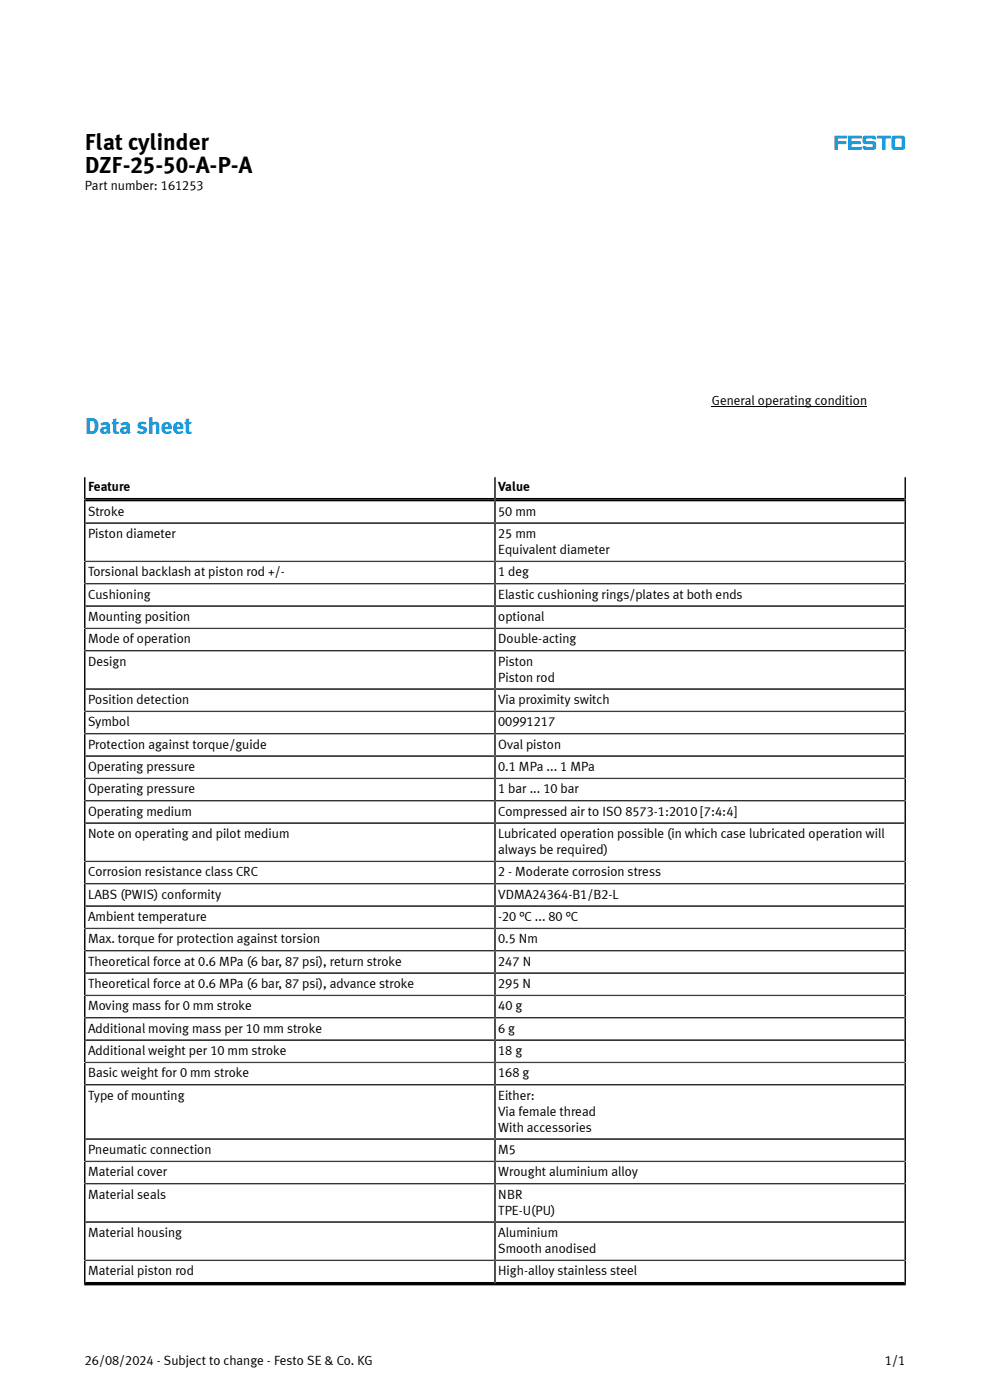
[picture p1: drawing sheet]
<svg xmlns="http://www.w3.org/2000/svg" width="210mm" height="297mm" viewBox="0 0 210 297" stroke-linecap="round" stroke-linejoin="round" font-family="sans-serif">
<defs><g id="words">
<g font-size="4.9">
<text x="18" y="31.8">Flat cylinder</text>
<text x="18" y="36.7">DZF-25-50-A-P-A</text>
</g>
<text font-size="4.9" fill="#0091dc" x="18" y="92.1">Data sheet</text>
<g font-size="2.8">
<text x="18" y="40.4">Part number: 161253</text>
<text x="151" y="85.9">General operating condition</text>
<text x="18.7" y="104.1">Feature</text>
<text x="105.7" y="104.1">Value</text>
<text x="18.7" y="109.4">Stroke</text>
<text x="105.7" y="109.4">50 mm</text>
<text x="18.7" y="114.2">Piston diameter</text>
<text x="105.7" y="114.2">25 mm</text>
<text x="105.7" y="117.5">Equivalent diameter</text>
<text x="18.7" y="122.3">Torsional backlash at piston rod +/-</text>
<text x="105.7" y="122.3">1 deg</text>
<text x="18.7" y="127">Cushioning</text>
<text x="18.7" y="131.8">Mounting position</text>
<text x="105.7" y="127">Elastic cushioning rings/plates at both ends</text>
<text x="105.7" y="131.8">optional</text>
<text x="18.7" y="136.5">Mode of operation</text>
<text x="105.7" y="136.5">Double-acting</text>
<text x="18.7" y="141.2">Design</text>
<text x="105.7" y="141.2">Piston</text>
<text x="18.7" y="149.4">Position detection</text>
<text x="105.7" y="144.6">Piston rod</text>
<text x="105.7" y="149.4">Via proximity switch</text>
<text x="18.7" y="154.1">Symbol</text>
<text x="105.7" y="154.1">00991217</text>
<text x="18.7" y="158.8">Protection against torque/guide</text>
<text x="105.7" y="158.8">Oval piston</text>
<text x="18.7" y="163.6">Operating pressure</text>
<text x="105.7" y="163.6">0.1 MPa ... 1 MPa</text>
<text x="18.7" y="168.3">Operating pressure</text>
<text x="18.7" y="173.1">Operating medium</text>
<text x="105.7" y="168.3">1 bar ... 10 bar</text>
<text x="105.7" y="173.1">Compressed air to ISO 8573-1:2010 [7:4:4]</text>
<text x="18.7" y="177.8">Note on operating and pilot medium</text>
<text x="105.7" y="177.8">Lubricated operation possible (in which case lubricated operation will</text>
<text x="18.7" y="185.9">Corrosion resistance class CRC</text>
<text x="105.7" y="181.2">always be required)</text>
<text x="105.7" y="185.9">2 - Moderate corrosion stress</text>
<text x="18.7" y="190.7">LABS (PWIS) conformity</text>
<text x="105.7" y="190.7">VDMA24364-B1/B2-L</text>
<text x="18.7" y="195.4">Ambient temperature</text>
<text x="105.7" y="195.4">-20 °C ... 80 °C</text>
<text x="18.7" y="200.1">Max. torque for protection against torsion</text>
<text x="105.7" y="200.1">0.5 Nm</text>
<text x="18.7" y="204.9">Theoretical force at 0.6 MPa (6 bar, 87 psi), return stroke</text>
<text x="18.7" y="209.6">Theoretical force at 0.6 MPa (6 bar, 87 psi), advance stroke</text>
<text x="105.7" y="204.9">247 N</text>
<text x="105.7" y="209.6">295 N</text>
<text x="18.7" y="214.4">Moving mass for 0 mm stroke</text>
<text x="105.7" y="214.4">40 g</text>
<text x="18.7" y="219.1">Additional moving mass per 10 mm stroke</text>
<text x="105.7" y="219.1">6 g</text>
<text x="18.7" y="223.8">Additional weight per 10 mm stroke</text>
<text x="105.7" y="223.8">18 g</text>
<text x="18.7" y="228.6">Basic weight for 0 mm stroke</text>
<text x="18.7" y="233.3">Type of mounting</text>
<text x="105.7" y="228.6">168 g</text>
<text x="105.7" y="233.3">Either:</text>
<text x="105.7" y="236.7">Via female thread</text>
<text x="18.7" y="244.8">Pneumatic connection</text>
<text x="105.7" y="240.1">With accessories</text>
<text x="105.7" y="244.8">M5</text>
<text x="18.7" y="249.6">Material cover</text>
<text x="105.7" y="249.6">Wrought aluminium alloy</text>
<text x="18.7" y="254.3">Material seals</text>
<text x="105.7" y="254.3">NBR</text>
<text x="105.7" y="257.7">TPE-U(PU)</text>
<text x="18.7" y="262.4">Material housing</text>
<text x="105.7" y="262.4">Aluminium</text>
<text x="105.7" y="265.8">Smooth anodised</text>
<text x="18.7" y="270.6">Material piston rod</text>
<text x="105.7" y="270.6">High-alloy stainless steel</text>
<text x="18" y="289.5">26/08/2024 - Subject to change - Festo SE &amp; Co. KG</text>
<text x="187.7" y="289.5">1/1</text>
</g>
</g></defs>
<path d="M189.9 29.4h1.3v1.7h-1.3zM186.1 28.8h2.8v.5l-1.1 .2v2.2h-.7v-2.3l-1-.1zM183.2 28.9a1.05 1.05 0 0 0 .3 1.7h1.5l.1 .4-.1 .2h-1.2l-.2-.2-.6 .1a.6 .6 0 0 0 .5 .7l2.1-.1a1.05 1.05 0 0 0-.3-1.7h-1.4l-.2-.4 .2-.2h1.1l.2 .2 .7-.1a.6 .6 0 0 0-.6-.7zM179.9 28.8h2.9l-.1 .6-2.1 .1 .1 .5 1.9 .1-.1 .5h-1.9v.5l2.1 .1 .1 .5h-2.9zM177 28.8l2.7 .1-.1 .5h-1.9v.5l1.7 .1 .1 .5-1.8 .1-.1 1.2-.6-.1zM189.4 28.9l2.1-.1 .2 .1 .3 .5v1.8l-.3 .5-2 .1a.56 .56 0 0 1-.6-.6v-1.8z" fill-rule="evenodd" fill="#0091dc"/>
<path d="M151 86.2h32.9" fill="none" stroke="#000" stroke-width=".21"/>
<g fill="none" stroke="#000" stroke-width=".35">
<path d="M18 111h174M18 119.1h174M18 101.2v171.5M105 101.2v171.1M192 101.2v171.5M18 123.8h174M18 128.6h174M18 133.3h174M18 138h174M18 146.2h174M18 150.9h174M18 155.7h174"/>
<path d="M18 160.4h174M18 165.1h174M18 169.9h174M18 174.6h174M18 182.7h174M18 187.5h174M18 192.2h174M18 197h174M18 201.7h174M18 206.4h174M18 211.2h174M18 215.9h174"/>
<path d="M18 220.6h174M18 225.4h174M18 230.1h174M18 241.6h174M18 246.4h174M18 251.1h174M18 259.2h174M18 267.4h174"/>
</g>
<path d="M18 106h174M17.8 272.3h174.4" fill="none" stroke="#000" stroke-width=".8" stroke-linecap="butt"/>
<use href="#words"/>
</svg>
